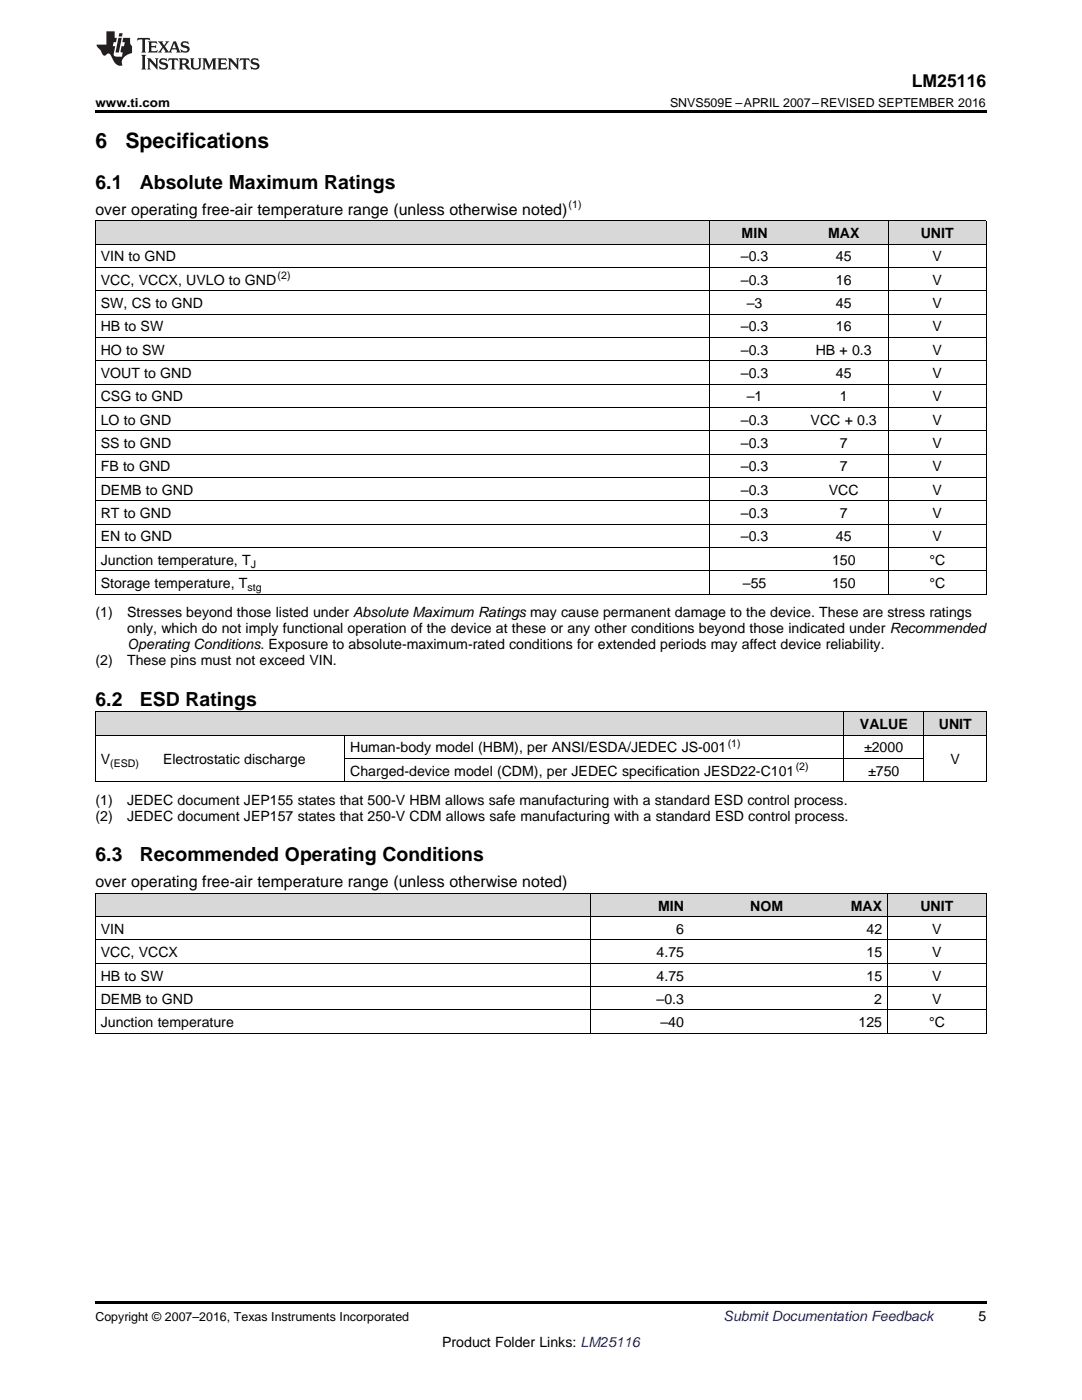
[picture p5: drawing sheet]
<svg xmlns="http://www.w3.org/2000/svg" width="216mm" height="279mm" viewBox="0 0 216 279" stroke-linecap="round" stroke-linejoin="round" font-family="sans-serif">
<defs><g id="words">
<g font-size="4.2">
<text x="19" y="29.6">6</text>
<text x="25" y="29.6">Specifications</text>
</g>
<g font-size="3.9">
<text x="19" y="37.7">6.1</text>
<text x="27.9" y="37.7">Absolute Maximum Ratings</text>
<text x="19" y="140.8">6.2</text>
<text x="27.9" y="140.8">ESD Ratings</text>
<text x="19" y="171.9">6.3</text>
<text x="27.9" y="171.9">Recommended Operating Conditions</text>
</g>
<text font-size="3.5" x="181.9" y="17.3">LM25116</text>
<g font-size="3.2">
<text x="19" y="42.9">over operating free-air temperature range (unless otherwise noted)</text>
<text x="19" y="177.1">over operating free-air temperature range (unless otherwise noted)</text>
</g>
<g font-size="2.8">
<text x="148" y="47.5">MIN</text>
<text x="165.2" y="47.5">MAX</text>
<text x="183.7" y="47.5">UNIT</text>
<text x="20.1" y="52.2">VIN to GND</text>
<text x="147.8" y="52.2">–0.3</text>
<text x="166.8" y="52.2">45</text>
<text x="186.1" y="52.2">V</text>
<text x="20.1" y="56.8">VCC, VCCX, UVLO to GND</text>
<text x="147.8" y="56.8">–0.3</text>
<text x="166.8" y="56.8">16</text>
<text x="186.1" y="56.8">V</text>
<text x="20.1" y="61.5">SW, CS to GND</text>
<text x="149" y="61.5">–3</text>
<text x="166.8" y="61.5">45</text>
<text x="186.1" y="61.5">V</text>
<text x="20.1" y="66.1">HB to SW</text>
<text x="20.1" y="70.8">HO to SW</text>
<text x="147.8" y="66.1">–0.3</text>
<text x="147.8" y="70.8">–0.3</text>
<text x="162.8" y="70.8">HB + 0.3</text>
<text x="166.8" y="66.1">16</text>
<text x="186.1" y="66.1">V</text>
<text x="186.1" y="70.8">V</text>
<text x="20.1" y="75.5">VOUT to GND</text>
<text x="147.8" y="75.5">–0.3</text>
<text x="166.8" y="75.5">45</text>
<text x="186.1" y="75.5">V</text>
<text x="20.1" y="80.1">CSG to GND</text>
<text x="149" y="80.1">–1</text>
<text x="167.6" y="80.1">1</text>
<text x="186.1" y="80.1">V</text>
<text x="20.1" y="84.8">LO to GND</text>
<text x="20.1" y="89.4">SS to GND</text>
<text x="147.8" y="84.8">–0.3</text>
<text x="147.8" y="89.4">–0.3</text>
<text x="161.7" y="84.8">VCC + 0.3</text>
<text x="167.6" y="89.4">7</text>
<text x="186.1" y="84.8">V</text>
<text x="186.1" y="89.4">V</text>
<text x="20.1" y="94.1">FB to GND</text>
<text x="147.8" y="94.1">–0.3</text>
<text x="167.6" y="94.1">7</text>
<text x="186.1" y="94.1">V</text>
<text x="20.1" y="98.7">DEMB to GND</text>
<text x="147.8" y="98.7">–0.3</text>
<text x="165.4" y="98.7">VCC</text>
<text x="186.1" y="98.7">V</text>
<text x="20.1" y="103.4">RT to GND</text>
<text x="147.8" y="103.4">–0.3</text>
<text x="167.6" y="103.4">7</text>
<text x="186.1" y="103.4">V</text>
<text x="20.1" y="108.1">EN to GND</text>
<text x="20.1" y="112.7">Junction temperature, T</text>
<text x="147.8" y="108.1">–0.3</text>
<text x="166" y="112.7">150</text>
<text x="166.8" y="108.1">45</text>
<text x="185.5" y="112.7">°C</text>
<text x="186.1" y="108.1">V</text>
<text x="20.1" y="117.4">Storage temperature, T</text>
<text x="148.2" y="117.4">–55</text>
<text x="166" y="117.4">150</text>
<text x="185.5" y="117.4">°C</text>
<text x="19" y="123.2">(1)</text>
<text x="25.4" y="123.2">Stresses beyond those listed under Absolute Maximum Ratings may cause permanent damage to the device. These are stress ratings</text>
<text x="25.4" y="126.4">only, which do not imply functional operation of the device at these or any other conditions beyond those indicated under Recommended</text>
<text x="25.4" y="129.6">Operating Conditions. Exposure to absolute-maximum-rated conditions for extended periods may affect device reliability.</text>
<text x="19" y="132.8">(2)</text>
<text x="25.4" y="132.8">These pins must not exceed VIN.</text>
<text x="171.6" y="145.5">VALUE</text>
<text x="187.3" y="145.5">UNIT</text>
<text x="20.1" y="152.5">V</text>
<text x="32.5" y="152.5">Electrostatic discharge</text>
<text x="69.9" y="150.1">Human-body model (HBM), per ANSI/ESDA/JEDEC JS-001</text>
<text x="69.9" y="154.8">Charged-device model (CDM), per JEDEC specification JESD22-C101</text>
<text x="172.4" y="150.1">±2000</text>
<text x="173.2" y="154.8">±750</text>
<text x="189.7" y="152.5">V</text>
<text x="19" y="160.7">(1)</text>
<text x="25.4" y="160.7">JEDEC document JEP155 states that 500-V HBM allows safe manufacturing with a standard ESD control process.</text>
<text x="19" y="163.8">(2)</text>
<text x="25.4" y="163.8">JEDEC document JEP157 states that 250-V CDM allows safe manufacturing with a standard ESD control process.</text>
<text x="131.3" y="181.7">MIN</text>
<text x="149.7" y="181.7">NOM</text>
<text x="169.8" y="181.7">MAX</text>
<text x="183.7" y="181.7">UNIT</text>
<text x="20.1" y="186.4">VIN</text>
<text x="20.1" y="191">VCC, VCCX</text>
<text x="131" y="191">4.75</text>
<text x="134.9" y="186.4">6</text>
<text x="172.9" y="186.4">42</text>
<text x="172.9" y="191">15</text>
<text x="186" y="186.4">V</text>
<text x="186" y="191">V</text>
<text x="20.1" y="195.7">HB to SW</text>
<text x="131" y="195.7">4.75</text>
<text x="172.9" y="195.7">15</text>
<text x="186" y="195.7">V</text>
<text x="20.1" y="200.3">DEMB to GND</text>
<text x="131" y="200.3">–0.3</text>
<text x="174.4" y="200.3">2</text>
<text x="186" y="200.3">V</text>
<text x="20.1" y="205">Junction temperature</text>
<text x="131.8" y="205">–40</text>
<text x="171.3" y="205">125</text>
<text x="185.4" y="205">°C</text>
<text x="195.3" y="263.6">5</text>
<text x="88.2" y="268.9">Product Folder Links: LM25116</text>
</g>
<text font-size="2.8" fill="#0000c8" x="144.4" y="263.6">Submit Documentation Feedback</text>
<g font-size="2.5">
<text x="19" y="21.4">www.ti.com</text>
<text x="133.7" y="21.4">SNVS509E –APRIL 2007–REVISED SEPTEMBER 2016</text>
<text x="19" y="263.6">Copyright © 2007–2016, Texas Instruments Incorporated</text>
</g>
<g font-size="2.1">
<text x="113.5" y="41.6">(1)</text>
<text x="55.4" y="55.7">(2)</text>
<text x="50" y="113.3">J</text>
<text x="49.4" y="117.9">stg</text>
<text x="145.2" y="149">(1)</text>
<text x="22" y="153">(ESD)</text>
<text x="158.8" y="153.7">(2)</text>
</g>
</g></defs>
<g fill="#d8d8d8">
<path d="M19 178.3h98.8v4.7h-98.8z"/>
<path d="M117.8 178.3h19.8v4.7h-19.8z"/>
<path d="M137.6 178.3h19.7v4.7h-19.7z"/>
<path d="M157.3 178.3h19.8v4.7h-19.8z"/>
<path d="M177.1 178.3h19.7v4.7h-19.7z"/>
<path d="M19 142.1h12.5v4.7h-12.5z"/>
<path d="M31.5 142.1h37.3v4.7h-37.3z"/>
<path d="M68.8 142.1h99.6v4.7h-99.6z"/>
<path d="M168.4 142.1h16v4.7h-16z"/>
<path d="M184.4 142.1h12.4v4.7h-12.4z"/>
<path d="M19 44.1h62.3v4.7h-62.3z"/>
<path d="M81.3 44.1h60.4v4.7h-60.4z"/>
<path d="M141.7 44.1h17.8v4.7h-17.8z"/>
<path d="M159.5 44.1h17.8v4.7h-17.8z"/>
<path d="M177.3 44.1h19.5v4.7h-19.5z"/>
</g>
<path d="M19 22h177.8v.5h-177.8zM19 156l.2 .1zM68.7 156l.1 .1zM168.3 156l.1 .1zM184.3 156l.1 .1zM196.7 156l.1 .1zM19 206.2l.2 .1zM177 206.2l.1 .1zM196.7 206.2l.1 .1zM19 259.7h177.8v.5h-177.8z" fill="#000"/>
<g fill="none" stroke="#000" stroke-width=".2">
<path d="M19 58h177.8M19 53.4h177.8M19 48.7h177.8M19 44.1h177.8M19.1 44.1v74.5M141.7 44.1v74.5M177.2 44.1v74.5M196.8 44.1v74.5M19 76.7h177.8M19 72h177.8M19 67.4h177.8M19 62.7h177.8"/>
<path d="M19 100h177.8M19 95.3h177.8M19 90.6h177.8M19 86h177.8M19 81.3h177.8M19 118.6h177.8M19 113.9h177.8M19 109.3h177.8M19 104.6h177.8M19 156h177.8M19 146.7h177.8M19 142h177.8"/>
<path d="M19.1 142.1v14M68.8 146.7v9.4M68.8 151.4h115.6M168.3 142.1v14M184.3 142.1v14M196.8 142.1v14M19 178.3h177.8M19.1 178.3v28M117.8 178.3v28M177 178.3v28M196.8 178.3v28M19 196.9h177.8"/>
<path d="M19 192.2h177.8M19 187.6h177.8M19 182.9h177.8M19 206.2h177.8M19 201.6h177.8"/>
</g>
<g fill="#231f20">
<path d="M27.5 7.6l-.1 .5 .4-.2h.6v.1v2.1l-.2 .4h1l-.3-.4v-2.1l.1-.1h.5l.5 .2-.2-.5zM29.5 8.3l.2 .3v1.5l-.2 .4h1.8l.2-.6a1.04 1.04 0 0 1-1.3 .2v-.7h.6l.3 .2v-.6l-.3 .2h-.6v-.6l.8-.1 .4 .3-.2-.5zM31.5 8.3l.9 1.1-.9 1.1h.8l-.2-.2 .5-.7 .4 .7-.2 .2h1.5l-.1-.2 .1-.4h.9l.1 .4-.2 .2h1l-.3-.3-.7-1.9h-.5l-.9 2-.8-1 .9-1h-.8l.1 .3-.3 .5-.4-.6 .2-.2zM34.7 8.6l.4 1h-.7zM36.3 8.4a.63 .63 0 0 0-.2 .7 .63 .63 0 0 0 .6 .4l.6 .2 .1 .2a.75 .75 0 0 1-.7 .4 .75 .75 0 0 1-.6-.5l.1 .7 .1-.1a1.11 1.11 0 0 0 1.5-.6 1.13 1.13 0 0 0-1.2-.8l-.1-.4a1.04 1.04 0 0 1 1.2 .2l-.2-.5-.1 .1-.5-.2zM28.2 10.9l.2 .4v2.2l-.2 .4h1l-.3-.4v-2.2l.3-.4zM29.3 11.6l.3 .4v1.5l-.3 .4h.8l-.2-.4v-1.3l1.5 1.7v-1.9l.2-.4h-.7l.2 .4v.9l-1.1-1.3zM32 11.8a.62 .62 0 0 0-.2 .7 .62 .62 0 0 0 .6 .4l.6 .1 .1 .3a.76 .76 0 0 1-.7 .3 .76 .76 0 0 1-.6-.4l.1 .7 .1-.1a1.11 1.11 0 0 0 1.5-.6 1.13 1.13 0 0 0-1.2-.8l-.1-.4a1.04 1.04 0 0 1 1.2 .2l-.2-.6-.1 .1-.5-.1zM33.7 11.6l-.2 .6a.61 .61 0 0 1 .8-.3v1.6l-.2 .4h.9l-.2-.4v-1.6a.63 .63 0 0 1 .8 .3l-.2-.6zM35.6 11.6l.3 .4v1.5l-.3 .4h1l-.2-.2v-.8l.5 .2a.76 .76 0 0 0 1.2 .7l-1-1a.58 .58 0 0 0 .6-.5 .58 .58 0 0 0-.5-.6zM36.4 11.9h.1a.45 .45 0 0 1 .5 .1 .45 .45 0 0 1 .1 .5l-.7 .2zM37.9 11.6l.2 .2a2.17 2.17 0 0 0 .3 1.9 .99 .99 0 0 0 1.6-.6v-1.1l.2-.4h-.7l.2 .2a1.92 1.92 0 0 1-.2 1.8 .6 .6 0 0 1-.9-.5v-1.1l.2-.4zM40.4 11.6l.2 .4v1.5l-.2 .4h.7l-.2-.4v-1.4l.8 1.8 .8-1.8v1.4l-.2 .4h.9l-.2-.4v-1.5l.2-.4h-.8l-.6 1.5-.6-1.5zM43.4 11.6l.2 .4v1.5l-.2 .4h1.8l.2-.6a1.04 1.04 0 0 1-1.3 .1v-.6h.5l.4 .2v-.6l-.4 .2h-.5v-.7h.8l.3 .3-.1-.6zM45.5 11.6l.2 .4v1.5l-.2 .4h.7l-.2-.4v-1.3l1.5 1.7v-1.9l.2-.4h-.7l.2 .4v.9l-1.1-1.3zM47.9 11.6l-.1 .6a.61 .61 0 0 1 .8-.3v1.6l-.3 .4h1l-.3-.4 .1-1.6a.63 .63 0 0 1 .7 .3l-.1-.6zM50.2 11.8a.62 .62 0 0 0-.2 .7 .62 .62 0 0 0 .6 .4l.6 .1 .2 .3a.76 .76 0 0 1-.8 .3 .76 .76 0 0 1-.6-.4l.1 .7 .2-.1a1.11 1.11 0 0 0 1.5-.6 1.13 1.13 0 0 0-1.3-.8l-.1-.4a1.04 1.04 0 0 1 1.2 .2l-.1-.6-.2 .1-.5-.1z"/>
<path d="M21.2 6.3v2.6h-1.9l.1 .4 .7 .9a.91 .91 0 0 0 1 .8 .56 .56 0 0 1 .5-.3 .56 .56 0 0 1 .5 .3l.4 .8a1.53 1.53 0 0 0 1.9 1.2 1.54 1.54 0 0 1 1-2.1l.9-.3v-1.4a1.52 1.52 0 0 1-.3-1.6h-1.4l-.2 .8h.5l-.2 .8h-.4l-.2 1v.2l.4 .1-.2 .8a1.93 1.93 0 0 1-1.6-.3l.3-1.8h-.5l.2-.8h.4l.2-.8h-.4v-1.3zM23.6 7.6l-.6 2.9h.7l.6-2.9zM23.8 6.6l-.1 .7h.6l.2-.7z"/>
</g>
<use href="#words"/>
</svg>
